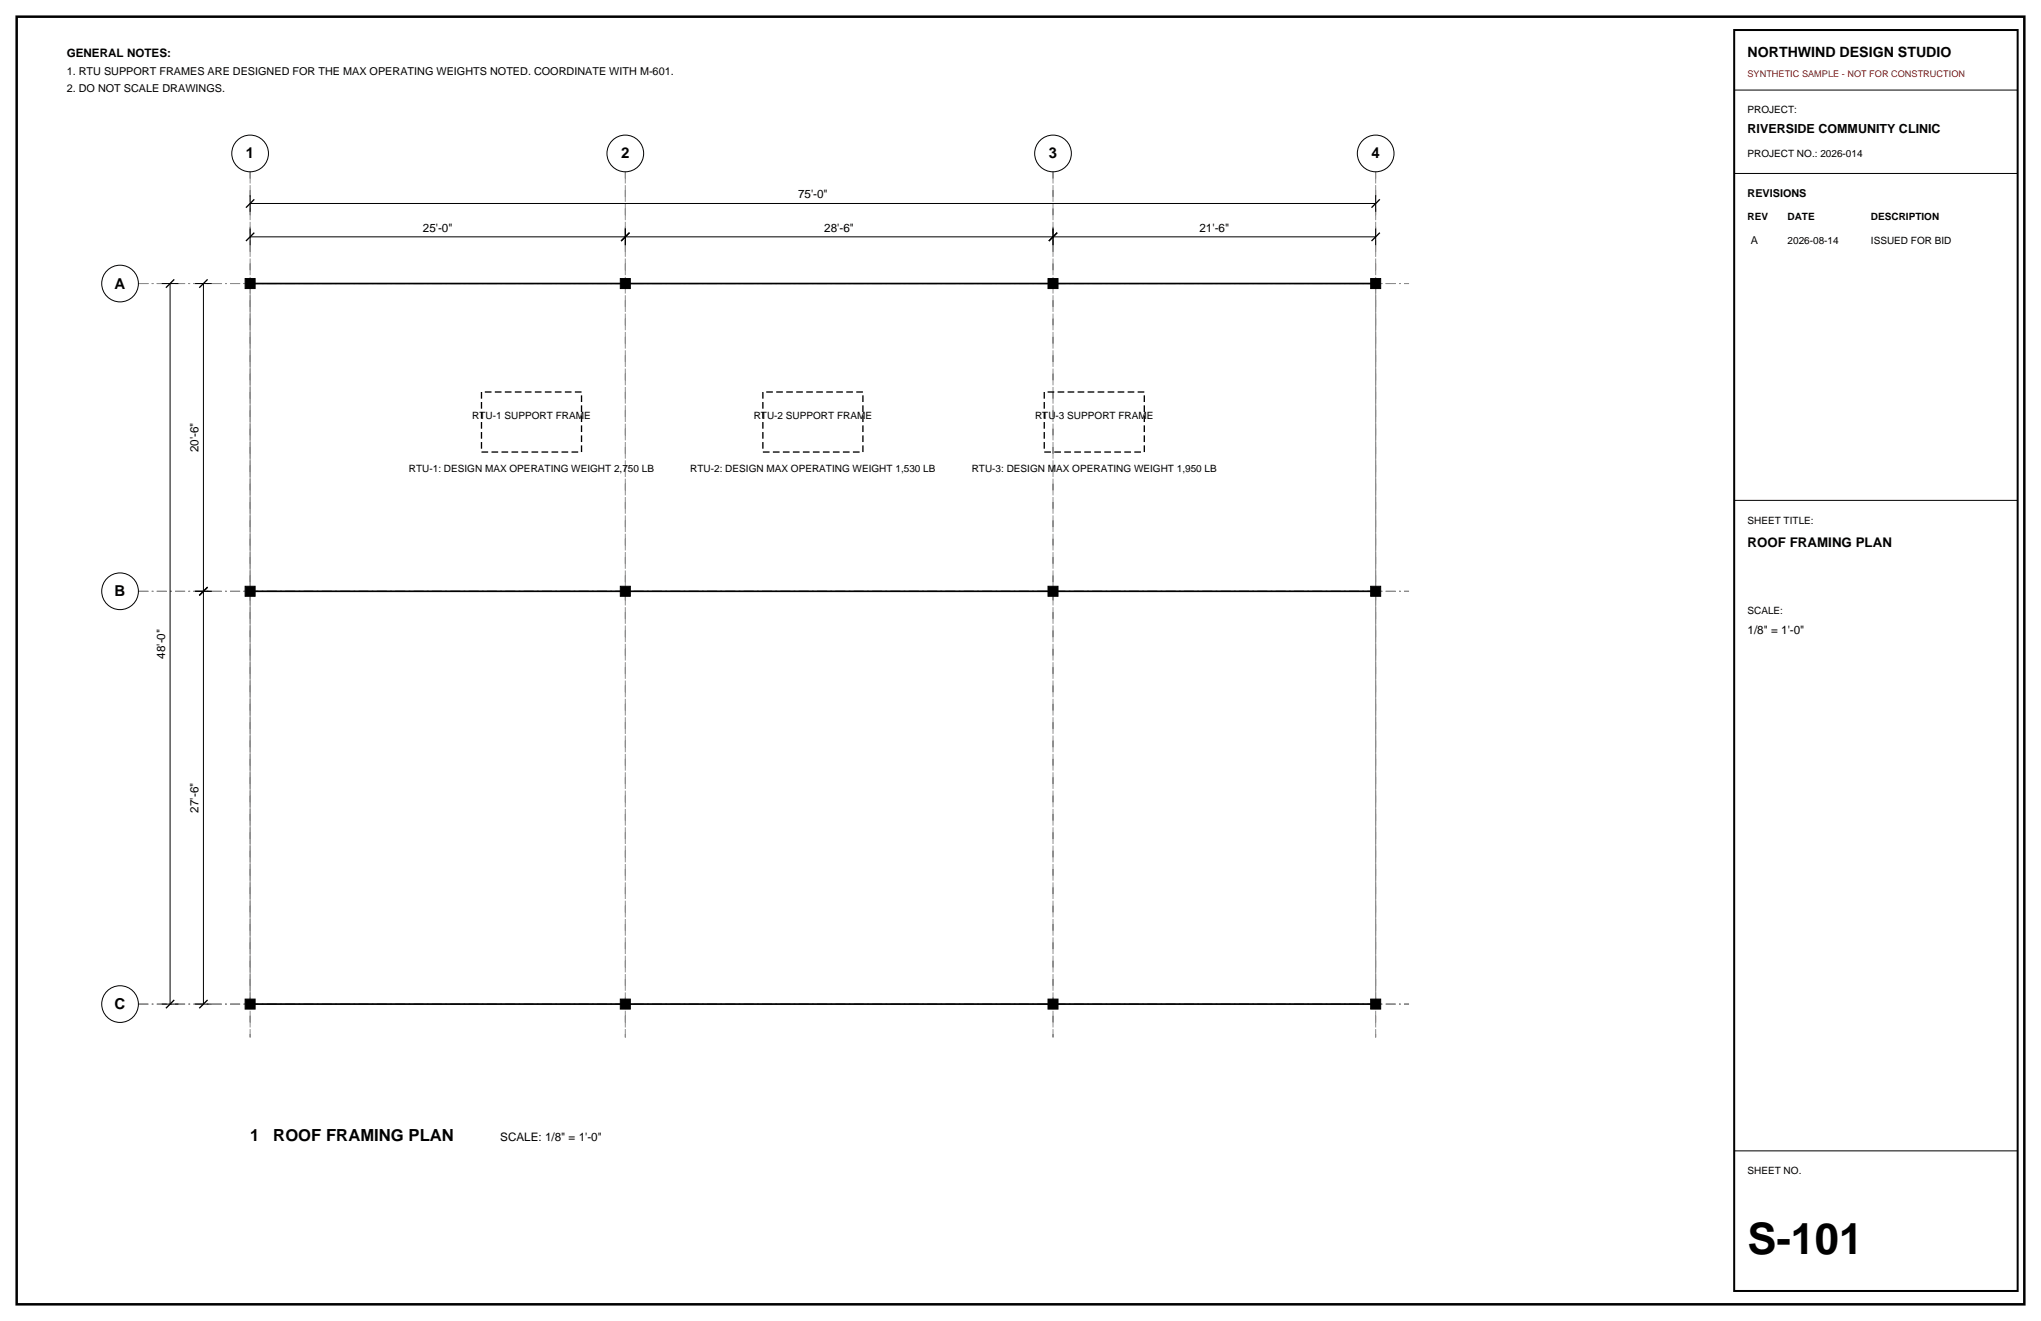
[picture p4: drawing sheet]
<svg xmlns="http://www.w3.org/2000/svg" width="432mm" height="279mm" viewBox="0 0 432 279" stroke-linecap="round" stroke-linejoin="round" font-family="sans-serif">
<defs><g id="words">
<text font-size="9.2" x="369.7" y="265.3">S-101</text>
<g font-size="3.5">
<text x="52.9" y="241.3">1</text>
<text x="57.8" y="241.3">ROOF FRAMING PLAN</text>
</g>
<g font-size="3.2">
<text x="52" y="33.5">1</text>
<text x="131.4" y="33.5">2</text>
<text x="221.9" y="33.5">3</text>
<text x="290.2" y="33.5">4</text>
<text x="24.3" y="61">A</text>
<text x="24.3" y="126.1">B</text>
<text x="24.3" y="213.4">C</text>
</g>
<text font-size="3" x="369.7" y="12">NORTHWIND DESIGN STUDIO</text>
<text font-size="2.8" x="369.7" y="115.7">ROOF FRAMING PLAN</text>
<text font-size="2.6" x="369.7" y="28.2">RIVERSIDE COMMUNITY CLINIC</text>
<g font-size="2.5">
<text x="14.1" y="12">GENERAL NOTES:</text>
<text x="168.8" y="42">75'-0&quot;</text>
<text x="89.5" y="49">25'-0&quot;</text>
<text x="174.4" y="49">28'-6&quot;</text>
<text x="253.8" y="49">21'-6&quot;</text>
<text x="42" y="95.7" transform="rotate(-90 42 95.7)">20'-6&quot;</text>
<text x="369.7" y="134.1">1/8&quot; = 1'-0&quot;</text>
<text x="34.9" y="139.3" transform="rotate(-90 34.9 139.3)">48'-0&quot;</text>
<text x="42" y="171.9" transform="rotate(-90 42 171.9)">27'-6&quot;</text>
<text x="105.8" y="241.3">SCALE: 1/8&quot; = 1'-0&quot;</text>
</g>
<g font-size="2.3">
<text x="14.1" y="15.9">1. RTU SUPPORT FRAMES ARE DESIGNED FOR THE MAX OPERATING WEIGHTS NOTED. COORDINATE WITH M-601.</text>
<text x="14.1" y="19.4">2. DO NOT SCALE DRAWINGS.</text>
<text x="369.7" y="41.6">REVISIONS</text>
<text x="370.4" y="51.5">A</text>
</g>
<g font-size="2.1">
<text x="369.7" y="24">PROJECT:</text>
<text x="369.7" y="33.2">PROJECT NO.: 2026-014</text>
<text x="369.7" y="46.6">REV</text>
<text x="378.2" y="46.6">DATE</text>
<text x="395.8" y="46.6">DESCRIPTION</text>
<text x="378.2" y="51.5">2026-08-14</text>
<text x="395.8" y="51.5">ISSUED FOR BID</text>
<text x="99.9" y="88.6">RTU-1 SUPPORT FRAME</text>
<text x="159.5" y="88.6">RTU-2 SUPPORT FRAME</text>
<text x="219" y="88.6">RTU-3 SUPPORT FRAME</text>
<text x="86.5" y="99.8">RTU-1: DESIGN MAX OPERATING WEIGHT 2,750 LB</text>
<text x="146" y="99.8">RTU-2: DESIGN MAX OPERATING WEIGHT 1,530 LB</text>
<text x="205.6" y="99.8">RTU-3: DESIGN MAX OPERATING WEIGHT 1,950 LB</text>
<text x="369.7" y="110.8">SHEET TITLE:</text>
<text x="369.7" y="129.8">SCALE:</text>
<text x="369.7" y="248.4">SHEET NO.</text>
</g>
<text font-size="1.9" fill="#d90d0d" x="369.7" y="16.2">SYNTHETIC SAMPLE - NOT FOR CONSTRUCTION</text>
</g></defs>
<path d="M3.5 3.5h424.8v272.4h-424.8z" fill="none" stroke="#000" stroke-width=".53"/>
<path d="M52.9 36.3v183.1zM132.3 36.3v183.1zM222.8 36.3v183.1zM291 36.3v183.1zM29.3 60h268.8zM29.3 125.1h268.8zM29.3 212.4h268.8z" fill="none" stroke="#8c8c8c" stroke-width=".21" stroke-dasharray="2.1 .7 .4 .7" stroke-linecap="butt"/>
<g fill="none" stroke="#000" stroke-width=".21">
<path d="M366.9 19.1h60zM366.9 36.7h60zM34.2 60h3.5zM36 60v152.4zM41.3 60h3.5zM43 60v65.1zM52.9 50.1h79.4zM52.9 48.3v3.6zM52.9 43h238.1zM52.9 41.3v3.5zM132.3 48.3v3.6zM132.3 50.1h90.5z"/>
<path d="M222.8 48.3v3.6zM222.8 50.1h68.2zM291 48.3v3.6zM291 41.3v3.5zM366.9 105.8h60zM41.3 125.1h3.5zM43 125.1v87.3zM34.2 212.4h3.5zM41.3 212.4h3.5zM366.9 243.4h60z"/>
<circle cx="52.9" cy="32.5" r="3.9"/>
<circle cx="132.3" cy="32.5" r="3.9"/>
<circle cx="222.8" cy="32.5" r="3.9"/>
<circle cx="291" cy="32.5" r="3.9"/>
<circle cx="25.4" cy="60" r="3.9"/>
<circle cx="25.4" cy="125.1" r="3.9"/>
<circle cx="25.4" cy="212.4" r="3.9"/>
</g>
<path d="M52 51l1.8-1.8zM52 43.9l1.8-1.7zM131.4 51l1.8-1.8zM221.9 51l1.8-1.8zM290.2 51l1.7-1.8zM290.2 43.9l1.7-1.7zM35.1 60.9l1.8-1.8zM42.2 60.9l1.7-1.8zM42.2 125.9l1.7-1.7zM36.9 211.5l-1.8 1.8zM43.9 211.5l-1.7 1.8z" fill="none" stroke="#000" stroke-width=".28"/>
<path d="M52.9 60h238.1v152.4h-238.1z" fill="none" stroke="#8c8c8c" stroke-width=".21"/>
<path d="M51.9 58.9h2.1v2.1h-2.1zM131.2 58.9h2.1v2.1h-2.1zM221.7 58.9h2.1v2.1h-2.1zM290 58.9h2.1v2.1h-2.1zM51.9 124h2.1v2.1h-2.1zM131.2 124h2.1v2.1h-2.1zM221.7 124h2.1v2.1h-2.1zM290 124h2.1v2.1h-2.1zM51.9 211.3h2.1v2.1h-2.1zM131.2 211.3h2.1v2.1h-2.1zM221.7 211.3h2.1v2.1h-2.1zM290 211.3h2.1v2.1h-2.1z" fill="#000" stroke="#000" stroke-width=".21"/>
<path d="M52.9 60h238.1zM52.9 125.1h238.1zM52.9 212.4h238.1z" fill="none" stroke="#000" stroke-width=".35"/>
<path d="M101.9 82.9h21.1v12.7h-21.1zM161.4 82.9h21.2v12.7h-21.2zM220.9 82.9h21.2v12.7h-21.2z" fill="none" stroke="#000" stroke-width=".28" stroke-dasharray="1.4 .7" stroke-linecap="butt"/>
<path d="M366.9 6.4h60v266.6h-60z" fill="none" stroke="#000" stroke-width=".42"/>
<use href="#words"/>
</svg>
